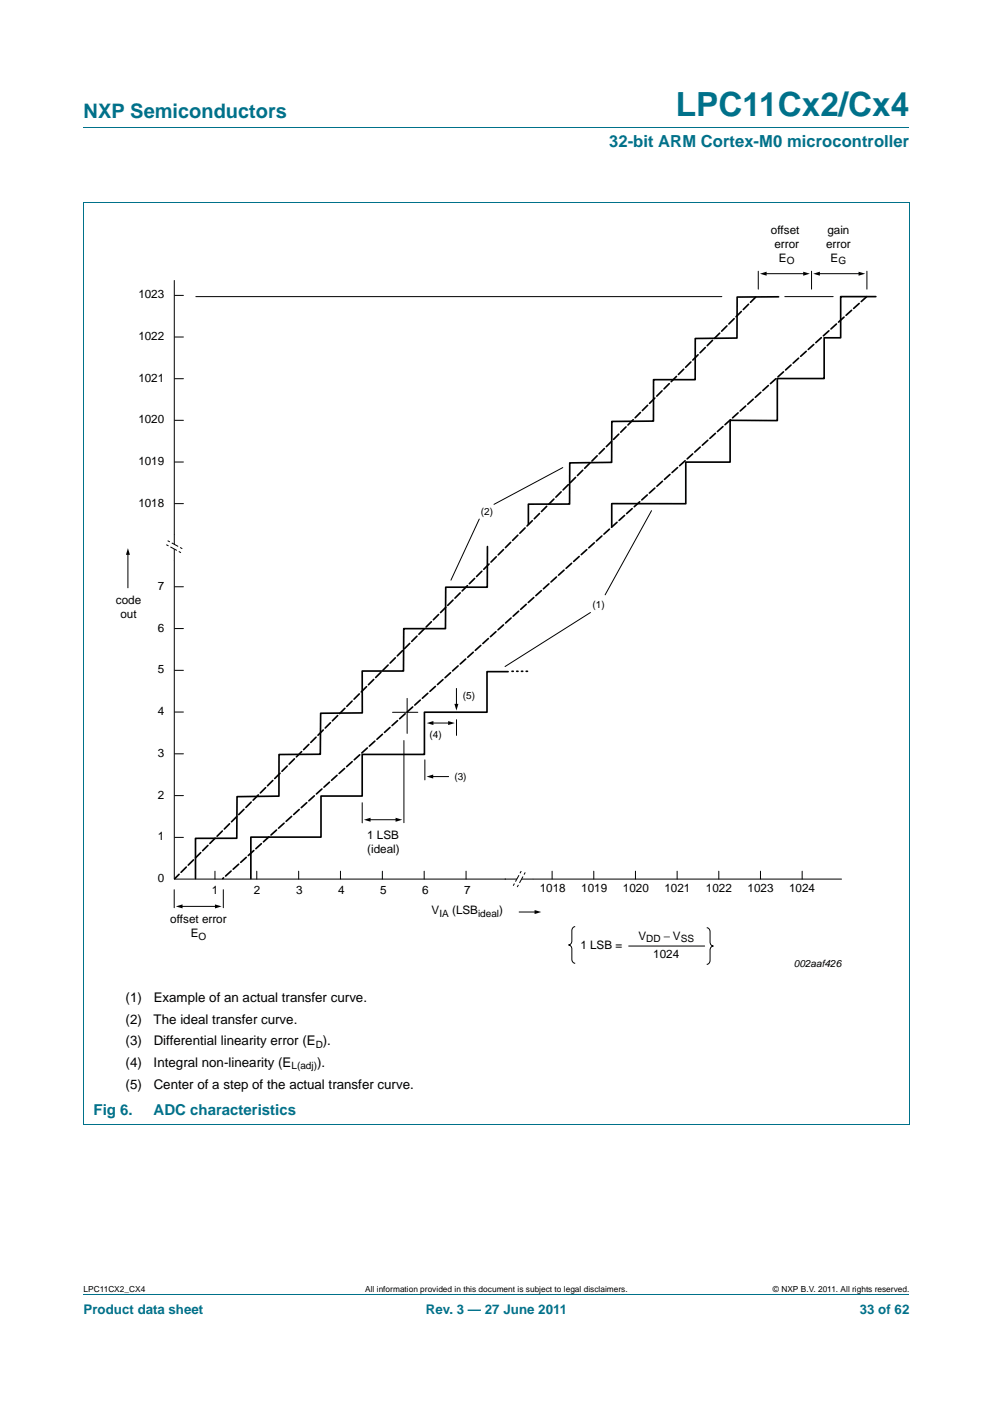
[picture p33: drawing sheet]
<svg xmlns="http://www.w3.org/2000/svg" width="210mm" height="297mm" viewBox="0 0 210 297" stroke-linecap="round" stroke-linejoin="round" font-family="sans-serif">
<defs><g id="words">
<text font-size="7" fill="#00718a" x="142.9" y="24.6">LPC11Cx2/Cx4</text>
<text font-size="4.2" fill="#00718a" x="17.7" y="24.9">NXP Semiconductors</text>
<text font-size="3.5" fill="#00718a" x="128.8" y="31.1">32-bit ARM Cortex-M0 microcontroller</text>
<g font-size="3.2" fill="#00718a">
<text x="19.8" y="235.8">Fig 6.</text>
<text x="32.5" y="235.8">ADC characteristics</text>
</g>
<g font-size="2.8">
<text x="26.6" y="212">(1)</text>
<text x="32.5" y="212">Example of an actual transfer curve.</text>
<text x="26.6" y="216.6">(2)</text>
<text x="26.6" y="221.1">(3)</text>
<text x="32.5" y="216.6">The ideal transfer curve.</text>
<text x="32.5" y="221.1">Differential linearity error (E ).</text>
<text x="26.6" y="225.7">(4)</text>
<text x="32.5" y="225.7">Integral non-linearity (E</text>
<text x="67.1" y="225.7">).</text>
<text x="26.6" y="230.3">(5)</text>
<text x="32.5" y="230.3">Center of a step of the actual transfer curve.</text>
</g>
<g font-size="2.8" fill="#00718a">
<text x="17.7" y="277.9">Product data sheet</text>
<text x="90" y="277.9">Rev. 3 — 27 June 2011</text>
<text x="181.8" y="277.9">33 of 62</text>
</g>
<g font-size="2.5">
<text x="163" y="49.4">offset</text>
<text x="163.8" y="52.4">error</text>
<text x="174.7" y="52.4">error</text>
<text x="175" y="49.4">gain</text>
<text x="164.7" y="55.4">E</text>
<text x="175.6" y="55.4">E</text>
<text x="29.3" y="63.1">1023</text>
<text x="29.3" y="71.9">1022</text>
<text x="29.3" y="80.8">1021</text>
<text x="29.3" y="89.6">1020</text>
<text x="29.3" y="98.4">1019</text>
<text x="29.3" y="107.2">1018</text>
<text x="33.4" y="124.8">7</text>
<text x="24.5" y="127.8">code</text>
<text x="25.5" y="130.8">out</text>
<text x="33.4" y="133.6">6</text>
<text x="33.4" y="142.5">5</text>
<text x="33.4" y="151.3">4</text>
<text x="33.4" y="160.1">3</text>
<text x="33.4" y="169">2</text>
<text x="33.4" y="177.8">1</text>
<text x="77.7" y="177.4">1 LSB</text>
<text x="77.7" y="180.4">(ideal)</text>
<text x="33.4" y="186.6">0</text>
<text x="44.8" y="189">1</text>
<text x="53.7" y="189">2</text>
<text x="62.6" y="189">3</text>
<text x="71.5" y="189">4</text>
<text x="80.4" y="189">5</text>
<text x="89.3" y="189">6</text>
<text x="98.2" y="189">7</text>
<text x="114.1" y="188.8">1018</text>
<text x="122.9" y="188.8">1019</text>
<text x="131.7" y="188.8">1020</text>
<text x="140.5" y="188.8">1021</text>
<text x="149.3" y="188.8">1022</text>
<text x="158.1" y="188.8">1023</text>
<text x="166.9" y="188.8">1024</text>
<text x="36" y="195.3">offset error</text>
<text x="91.3" y="193.4">V</text>
<text x="95.6" y="193.4">(LSB</text>
<text x="105.6" y="193.4">)</text>
<text x="40.3" y="198.3">E</text>
<text x="122.7" y="200.7">1 LSB =</text>
<text x="135" y="198.8">V</text>
<text x="138.1" y="202.7">1024</text>
<text x="140.4" y="198.8">− V</text>
</g>
<g font-size="2.1">
<text x="166.4" y="55.9">O</text>
<text x="177.3" y="55.9">G</text>
<text x="101.7" y="109">(2)</text>
<text x="125.3" y="128.6">(1)</text>
<text x="97.9" y="147.8">(5)</text>
<text x="90.9" y="156.1">(4)</text>
<text x="96.1" y="165">(3)</text>
<text x="92.9" y="193.9">IA</text>
<text x="101.1" y="193.9">ideal</text>
<text x="42" y="198.8">O</text>
<text x="136.6" y="199.3">DD</text>
<text x="143.9" y="199.3">SS</text>
<text x="167.9" y="204.7">002aaf426</text>
<text x="66.8" y="221.6">D</text>
<text x="61.6" y="226.2">L(adj)</text>
</g>
<g font-size="1.8">
<text x="17.7" y="273.3">LPC11CX2_CX4</text>
<text x="77.2" y="273.3">All information provided in this document is subject to legal disclaimers.</text>
<text x="163.5" y="273.3">© NXP B.V. 2011. All rights reserved.</text>
</g>
</g></defs>
<path d="M17.7 27h174.6M17.6 42.9h174.7M17.7 42.9v195M192.3 42.9v195M17.6 238h174.7M17.7 273.9h174.6" fill="none" stroke="#00718a" stroke-width=".21"/>
<g fill="none" stroke="#000" stroke-width=".21">
<path d="M36.9 59.3v126.7M160.3 57.4v3.8M161.9 57.9h8.2M171.6 57.4v3.8M173.1 57.9h8.7M183.3 57.4v3.8M36.9 62.5h1.9M36.9 71.3h1.9M41.4 62.8h111.2M165.9 62.8h10.3M36.9 80.1h1.9M36.9 88.9h1.9"/>
<path d="M36.9 97.7h1.9M119 98.9l-14.5 7.8M27 117.1v7.2M36.9 106.6h1.9M101.4 109.8l-6 12.9M137.8 108l-9.8 17.8M36.9 124.1h1.9M36.9 133h1.9M124.9 129.6l-18.1 11.4M36.9 141.8h1.9M36.9 150.6h1.9M36.9 159.5h1.9"/>
<path d="M83 150.7h5.4M85.4 156.7v17.4M86.1 147.8v7.4M91.4 153h3.7M96.5 145.7v3.5M96.5 152.3v3.3M36.9 168.3h1.9M36.9 177.2h1.9M76.6 169.8v4.3M78.1 173.4h5.8M89.8 160.8v4.2M91.3 164.3h3.5"/>
<path d="M36.8 188.2v3.8M36.9 186h70M38.3 191.8h7.4M45.5 184.3v1.7M47.2 188.2v3.8M54.3 184.3v1.7M63.2 184.3v1.7M72 184.3v1.7M80.9 184.3v1.7M89.7 184.3v1.7M98.6 184.3v1.7M109.8 193h3.5"/>
<path d="M112.8 186h65.2M116.7 184.3v1.7M121.6 196a.79 .79 0 0 0-.7 .9v2.2a.79 .79 0 0 1-.7 .8 .79 .79 0 0 1 .7 .9v2.2a.79 .79 0 0 0 .7 .8M125.6 184.3v1.7M134.4 184.3v1.7M143.2 184.3v1.7M149.4 196.3a.79 .79 0 0 1 .8 .8v2.2a.79 .79 0 0 0 .7 .9 .79 .79 0 0 0-.7 .8v2.2a.79 .79 0 0 1-.8 .8M152 184.3v1.7M160.8 184.3v1.7M169.6 184.3v1.7M132.9 200.2h16.1"/>
</g>
<path d="M164.6 62.8h-8.7l-.1 8.7-8.8 .1v8.7h-8.8v8.8l-8.8 .1-.1 8.6-8.8 .1-.1 8.7-8.7 .1v4.2M185.2 62.8h-7.4v8.7h-3.5v8.6h-9.9v8.9l-10-.1v8.9h-9.4v8.8h-15.6M103.1 115.6l-.1 8.6h-8.7l-.1 8.8h-8.8l-.1 9h-8.7v8.8l-8.8 .1-.1 8.7h-8.7v8.8l-8.9 .1v8.8l-8.8 .1v8.5M129.4 106.6v4.8M107.4 142.1h-4.4v8.6h-13.2v8.9h-13.2v8.8h-8.7v8.7h-14.9v8.8" fill="none" stroke="#000" stroke-width=".35"/>
<path d="M159.8 62.8l-122.9 123.1M183.3 62.8l-136.2 123.1" fill="none" stroke="#000" stroke-width=".35" stroke-dasharray="1.6 .6"/>
<path d="M108.3 142h3.6" fill="none" stroke="#000" stroke-width=".35" stroke-dasharray=".3 .7"/>
<g fill="#000">
<path d="M160.7 57.9l1.4-.4v.8zM169.8 57.5l1.5 .4-1.5 .4zM172 57.9l1.4-.4v.8zM181.6 57.5l1.4 .4-1.4 .4zM27 116l.5 1.4h-.9zM90.2 153l1.4-.5v.9zM94.8 152.6l1.4 .4-1.4 .4zM96.1 148.9h.8l-.4 1.4zM76.9 173.4l1.5-.4v.9zM83.6 173l1.5 .4-1.5 .5zM90.2 164.3l1.4-.4v.8zM37.2 191.8l1.4-.5v.9z"/>
<path d="M45.5 191.3l1.4 .5-1.4 .4zM113 192.5l1.5 .5-1.5 .4z"/>
</g>
<path d="M35.4 114.4l3.1 1.7-.2 .8-3.1-1.7z" fill="#fff"/>
<path d="M38.3 116.9l-3.1-1.7M38.5 116.1l-3.1-1.7" fill="none" stroke="#000" stroke-width=".21" stroke-dasharray=".5 .5 1.6 .5 .5" stroke-linecap="butt"/>
<path d="M106.7 186h6.1" fill="none" stroke="#000" stroke-width=".21"/>
<path d="M110.2 184.3l.9 .3-1.7 3.1-.9-.3z" fill="#fff"/>
<path d="M110.2 184.3l-1.7 3.1M111.1 184.6l-1.7 3.1" fill="none" stroke="#000" stroke-width=".21" stroke-dasharray=".5 .5 1.6 .5 .5" stroke-linecap="butt"/>
<use href="#words"/>
</svg>
